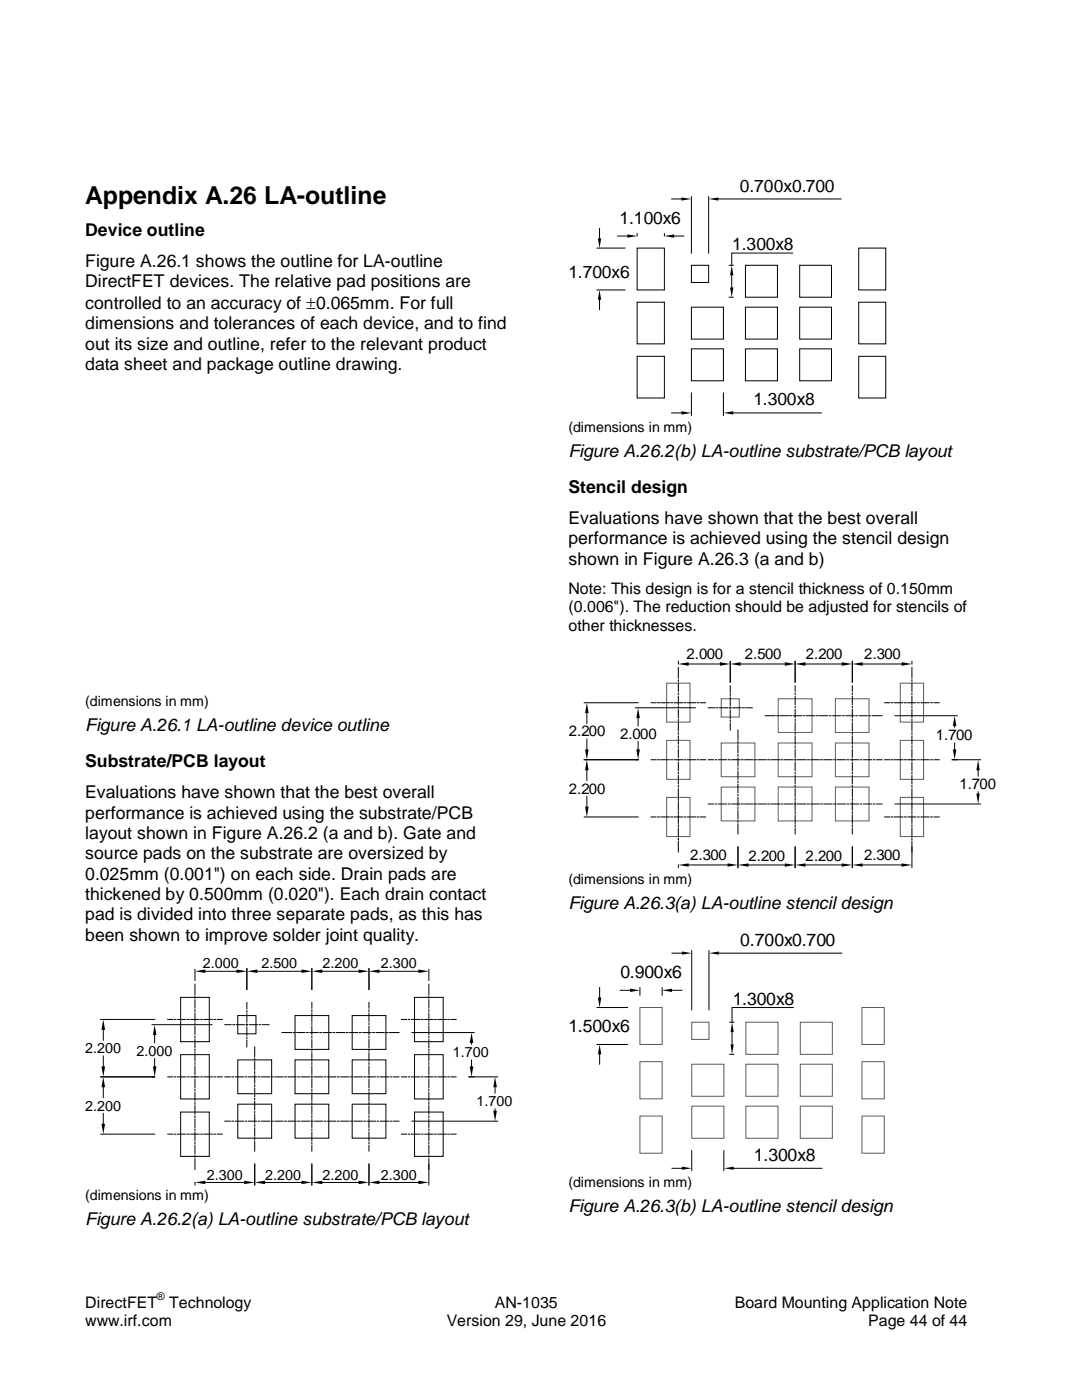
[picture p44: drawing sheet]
<svg xmlns="http://www.w3.org/2000/svg" width="216mm" height="279mm" viewBox="0 0 216 279" stroke-linecap="round" stroke-linejoin="round" font-family="sans-serif">
<defs><g id="words">
<text font-size="5" x="17" y="40.6">Appendix A.26 LA-outline</text>
<g font-size="3.5">
<text x="147.7" y="38.2">0.700x0.700</text>
<text x="17" y="47.1">Device outline</text>
<text x="123.7" y="44.6">1.100x6</text>
<text x="17" y="53.3">Figure A.26.1 shows the outline for LA-outline</text>
<text x="146.1" y="50">1.300x8</text>
<text x="17" y="57.4">DirectFET devices. The relative pad positions are</text>
<text x="113.4" y="55.4">1.700x6</text>
<text x="17" y="61.7">controlled to an accuracy of ±0.065mm. For full</text>
<text x="17" y="65.7">dimensions and tolerances of each device, and to find</text>
<text x="17" y="69.8">out its size and outline, refer to the relevant product</text>
<text x="17" y="73.8">data sheet and package outline drawing.</text>
<text x="150.4" y="80.9">1.300x8</text>
<text x="113.5" y="91.1">Figure A.26.2(b) LA-outline substrate/PCB layout</text>
<text x="113.5" y="98.4">Stencil design</text>
<text x="113.5" y="104.6">Evaluations have shown that the best overall</text>
<text x="113.5" y="108.6">performance is achieved using the stencil design</text>
<text x="113.5" y="112.7">shown in Figure A.26.3 (a and b)</text>
<text x="17" y="145.9">Figure A.26.1 LA-outline device outline</text>
<text x="17" y="153.1">Substrate/PCB layout</text>
<text x="17" y="159.3">Evaluations have shown that the best overall</text>
<text x="17" y="163.4">performance is achieved using the substrate/PCB</text>
<text x="17" y="167.4">layout shown in Figure A.26.2 (a and b). Gate and</text>
<text x="17" y="171.5">source pads on the substrate are oversized by</text>
<text x="17" y="175.6">0.025mm (0.001&quot;) on each side. Drain pads are</text>
<text x="17" y="179.6">thickened by 0.500mm (0.020&quot;). Each drain contact</text>
<text x="17" y="183.7">pad is divided into three separate pads, as this has</text>
<text x="113.5" y="181.4">Figure A.26.3(a) LA-outline stencil design</text>
<text x="17" y="187.8">been shown to improve solder joint quality.</text>
<text x="147.7" y="188.7">0.700x0.700</text>
<text x="123.8" y="195.2">0.900x6</text>
<text x="146.2" y="200.6">1.300x8</text>
<text x="113.4" y="206">1.500x6</text>
<text x="150.5" y="231.7">1.300x8</text>
<text x="17" y="244.5">Figure A.26.2(a) LA-outline substrate/PCB layout</text>
<text x="113.5" y="241.9">Figure A.26.3(b) LA-outline stencil design</text>
</g>
<g font-size="3.2">
<text x="113.5" y="118.6">Note: This design is for a stencil thickness of 0.150mm</text>
<text x="113.5" y="122.2">(0.006&quot;). The reduction should be adjusted for stencils of</text>
<text x="113.5" y="125.9">other thicknesses.</text>
<text x="17" y="261.1">DirectFET</text>
<text x="33.8" y="261.1">Technology</text>
<text x="98.8" y="261.1">AN-1035</text>
<text x="146.6" y="261.1">Board Mounting Application Note</text>
<text x="17" y="264.8">www.irf.com</text>
<text x="89.2" y="264.8">Version 29, June 2016</text>
<text x="173.3" y="264.8">Page 44 of 44</text>
</g>
<g font-size="3">
<text x="137" y="131.5">2.000</text>
<text x="148.7" y="131.5">2.500</text>
<text x="160.8" y="131.5">2.200</text>
<text x="172.5" y="131.5">2.300</text>
<text x="113.5" y="147">2.200</text>
<text x="123.8" y="147.5">2.000</text>
<text x="186.8" y="147.8">1.700</text>
<text x="113.5" y="158.4">2.200</text>
<text x="191.5" y="157.5">1.700</text>
<text x="137.7" y="171.8">2.300</text>
<text x="149.4" y="171.8">2.200</text>
<text x="160.8" y="171.8">2.200</text>
<text x="172.4" y="171.8">2.300</text>
</g>
<g font-size="2.9">
<text x="40.5" y="193.3">2.000</text>
<text x="52.2" y="193.3">2.500</text>
<text x="64.3" y="193.3">2.200</text>
<text x="76" y="193.3">2.300</text>
<text x="17" y="210.2">2.200</text>
<text x="27.3" y="210.8">2.000</text>
<text x="90.4" y="211">1.700</text>
<text x="17" y="221.7">2.200</text>
<text x="95.1" y="220.8">1.700</text>
<text x="41.3" y="235.6">2.300</text>
<text x="52.9" y="235.6">2.200</text>
<text x="64.3" y="235.6">2.200</text>
<text x="76" y="235.6">2.300</text>
</g>
<g font-size="2.8">
<text x="113.5" y="86.2">(dimensions in mm)</text>
<text x="17" y="141">(dimensions in mm)</text>
<text x="113.5" y="176.5">(dimensions in mm)</text>
<text x="17" y="239.5">(dimensions in mm)</text>
<text x="113.5" y="237">(dimensions in mm)</text>
</g>
<text font-size="2.1" x="31.3" y="259.5">®</text>
</g></defs>
<g fill="none" stroke="#000" stroke-width=".2">
<path d="M134 39.7h2M138 39.3v11.2M141.4 39.3v11.2M143.4 39.7h24.5M119.2 49.5h5.5M119.2 57.9h5.5M119.7 45.6v2M119.7 59.8v2M123.3 47.1h1.9M127.2 46.6v.5M127.2 49.5h5.4v8.4h-5.4zM132.6 46.6v.5"/>
<path d="M134.5 47.1h2M138 53h3.4v3.4h-3.4zM145.5 53h.8M145.5 59.3h.8M146 54.9v2.5M148.8 53h6.4v6.3h-6.4zM158.2 50.5h-12.2v2.5M159.6 53h6.3v6.3h-6.3zM171.4 49.5h5.4v8.4h-5.4zM127.2 60.3h5.4v8.3h-5.4zM127.2 71.1h5.4v8.3h-5.4zM138 78.4v4.5"/>
<path d="M138 61.3h6.4v6.4h-6.4zM138 69.6h6.4v6.4h-6.4zM144.4 78.4v4.5M148.8 61.3h6.4v6.4h-6.4zM148.8 69.6h6.4v6.4h-6.4zM159.6 61.3h6.3v6.4h-6.3zM159.6 69.6h6.3v6.4h-6.3zM171.4 71.1h5.4v8.3h-5.4zM171.4 60.3h5.4v8.3h-5.4zM134 82.4h2M146.3 82.4h17.6M135.4 139v1.6"/>
<path d="M135.4 138.3v.3M135.4 136.4v1.6M135.4 135.7v.3M135.4 133.2v2.1M135.4 132v.5M137.4 132.5h6.3M145.7 136.9v1.3M145.7 138.5v.3M145.7 139.1v1.7M145.7 132v4.2M147.8 132.5h8.8M158.7 139v1.6"/>
<path d="M158.7 138.3v.3M158.7 136.9v1.1M158.7 132v4.2M160.8 132.5h7.2M170.1 139v1.6M170.1 138.3v.3M170.1 136.9v1.1M170.1 132v4.2M172.2 132.5h7.7M182 139v1.6M182 135.7v.3M182 136.4v1.6"/>
<path d="M182 138.3v.3M182 133.2v2.1M182 132v.5M116.6 140.3h10.7M117.1 142.3v2.1M117.1 147.5v2.1M117.1 153.8v2M117.1 158.9v2.1M126.8 141.3h12M127.3 151.6h-10.7M127.3 143.3v1.6M127.3 148v1.6"/>
<path d="M129.9 151.6h1M129.9 140.3h1M131.3 151.6h.3M131.3 140.3h.3M131.9 151.6h1.7M131.9 140.3h1.7M133.9 151.6h.3M133.9 140.3h.3M134.5 151.6h1.7M134.5 140.3h1.7M135.4 159.4v.3M135.4 157.4v1.7"/>
<path d="M135.4 156.8v.3M135.4 154.8v1.6M135.4 154.2v.3M135.4 152.2v1.6M135.4 151.5v.3M135.4 149.5v1.7M135.4 148.9v.3M135.4 146.9v1.6M135.4 146.2v.4M135.4 144.3v1.6M135.4 143.6v.3M135.4 141.6v1.7"/>
<path d="M135.4 141v.3M136.5 151.6h.4M136.5 140.3h.4M137.2 151.6h1.6M137.2 140.3h1.6M139.2 151.6h.3M139.2 140.3h.3M139.8 151.6h1M139.8 140.3h1M141.4 151.6h1M141.4 141.3h1.2M142.8 151.6h.3"/>
<path d="M142.9 141.3h.4M143.4 151.6h1.6M143.6 141.3h1.7M145.4 151.6h.3M145.6 141.3h.3M145.7 141.1v.4M145.7 141.8v1.6M145.7 143.7v.4M145.7 144.4v1.3M146 151.6h1.7M146.2 141.3h1.7M147.3 159.2v1.6"/>
<path d="M147.3 158.5v.4M147.3 156.6v1.6M147.3 155.9v.3M147.3 153.9v1.7M147.3 153.3v.3M147.3 151.3v1.6M147.3 150.6v.3M147.3 148.7v1.6M147.3 148v.4M147.3 145.7v2M148 151.6h.3M148.2 141.3h.4"/>
<path d="M148.6 151.6h1.7M148.9 141.3h1.2M150.6 151.6h.4M151.3 151.6h1.6M152.7 142.9h2M153.2 151.6h.4M153.9 151.6h1.7M155 142.9h.4M155.7 142.9h1.6M155.9 151.6h.3M156.5 151.6h1.7M157.6 142.9h.4"/>
<path d="M158.3 142.9h1.7M158.5 151.6h.4M158.7 159.4v.3M158.7 157.4v1.7M158.7 156.8v.3M158.7 154.8v1.6M158.7 154.2v.3M158.7 152.2v1.6M158.7 151.5v.3M158.7 149.5v1.7M158.7 148.9v.3M158.7 146.9v1.6"/>
<path d="M158.7 146.2v.4M158.7 144.3v1.6M158.7 143.6v.3M158.7 141.6v1.7M158.7 141v.3M159.2 151.6h1.6M160.3 142.9h.3M160.9 142.9h1.7M161.1 151.6h.4M161.8 151.6h1.7M162.9 142.9h.4M163.6 142.9h1.6"/>
<path d="M163.8 151.6h.3M164.4 151.6h1.7M165.5 142.9h.3M166.2 142.9h1.6M166.4 151.6h.3M167.1 151.6h1.6M168.2 142.9h.3M168.8 142.9h1.7M169.1 151.6h.3M169.7 151.6h1.6M170.1 159.4v.3M170.1 157.4v1.7"/>
<path d="M170.1 156.8v.3M170.1 154.8v1.6M170.1 154.1v.4M170.1 152.2v1.6M170.1 151.5v.3M170.1 149.5v1.7M170.1 148.9v.3M170.1 146.9v1.6M170.1 146.2v.3M170.1 144.3v1.6M170.1 143.6v.3M170.1 141.6v1.7"/>
<path d="M170.1 141v.3M170.8 142.9h.3M171.5 142.9h1.6M171.7 151.6h.3M172.3 151.6h1.7M173.4 142.9h.3M174.1 142.9h1.9M174.3 151.6h.3M175 151.6h1M176.6 151.6h1M176.6 140.3h1M177.9 151.6h.3"/>
<path d="M177.9 140.3h.3M178.5 151.6h1.7M178.5 140.3h1.7M178.6 142.9h12.4M180.5 151.6h.4M180.5 140.3h.4M181.2 151.6h1.6M181.2 140.3h1.6M182 159.4v.3M182 156.8v.3M182 157.4v1.7M182 154.8v1.6"/>
<path d="M182 151.5v.3M182 152.2v1.6M182 154.2v.3M182 149.5v1.7M182 146.9v1.6M182 148.9v.3M182 143.6v.3M182 144.3v1.6M182 146.2v.4M182 141.6v1.7M182 141v.3M183.1 151.6h.3"/>
<path d="M183.1 140.3h.3M183.8 151.6h1.6M183.8 140.3h1.6M185.8 151.6h.3M185.8 140.3h.3M186.4 151.6h1M186.4 140.3h1M190 151.6h5.7M190.5 144.9v.2M190.5 148.3v1.3M195.2 153.8v1.1M195.2 158.1v.3"/>
<path d="M116.6 163.1h10.7M129.9 163.1h1M131.3 163.1h.3M131.9 163.1h1.7M133.9 163.1h.3M134.5 163.1h1.7M135.4 167.9v2.2M135.4 167.3v.3M135.4 165.3v1.7M135.4 164.7v.3M135.4 162.7v1.6M135.4 162v.4"/>
<path d="M135.4 160v1.7M135.4 172.6v.6M136.5 163.1h.4M137.2 163.1h1.6M137.4 172.6h7.8M139.2 163.1h.3M139.8 163.1h1M141.4 160.5h1M142.8 160.5h.3M143.4 160.5h1.6M145.4 160.5h.3M146.1 160.5h1.6"/>
<path d="M147.3 169v4.2M147.3 164.5v2M147.3 163.8v.3M147.3 161.8v1.7M147.3 161.2v.3M148 160.5h.3M148.6 160.5h1.7M149.4 172.6h7.2M150.6 160.5h.4M151.3 160.5h1.6M153.2 160.5h.4M153.9 160.5h1.7"/>
<path d="M155.9 160.5h.3M156.5 160.5h1.7M158.5 160.5h.4M158.7 165.3v1.2M158.7 164.7v.3M158.7 162.7v1.6M158.7 162v.4M158.7 160v1.7M158.7 169v4.2M159.2 160.5h1.6M160.8 172.6h7.2M161.2 160.5h.3"/>
<path d="M161.8 160.5h1.7M163.8 160.5h.3M164.4 160.5h1.7M166.4 160.5h.3M167.1 160.5h1.6M169.1 160.5h.3M169.7 160.5h1.6M170.1 165.3v1.2M170.1 164.6v.4M170.1 162.7v1.6M170.1 162v.4M170.1 160v1.7"/>
<path d="M170.1 169v4.2M171.7 160.5h.3M172.2 172.6h7.7M172.3 160.5h1.7M174.3 160.5h.3M175 160.5h1M176.6 163.1h1M177.9 163.1h.3M178.5 163.1h1.7M178.6 160.5h17.1M180.5 163.1h.4M181.2 163.1h1.6"/>
<path d="M182 167.3v.3M182 167.9v5.3M182 164.7v.3M182 165.3v1.7M182 162.7v1.6M182 160v1.7M182 162v.4M183.1 163.1h.3M183.8 163.1h1.6M185.8 163.1h.3M186.4 163.1h1M36.1 199.1h5.7v8.8h-5.7z"/>
<path d="M38.9 193.5v2.2M38.9 196.5v2.1M38.9 198.9v.3M38.9 199.6v1.6M41 193.9h6.2M49.3 193.3v4.2M51.4 193.9h8.8M62.2 193.3v4.2M64.3 193.9h7.3M73.6 193.3v4.2M75.7 193.9h7.8M82.7 199.1h5.7v8.8h-5.7z"/>
<path d="M85.6 193.5v2.2M85.6 196.5v2.1M85.6 198.9v.3M85.6 199.6v1.6M119.7 197.1v2M123.8 197.7h1.9M127.7 197.2v1.4M132.2 197.2v1.4M134.1 190.3h2M134.1 197.7h2M138.1 189.7v11.9M141.5 189.7v11.9"/>
<path d="M143.5 190.3h24.5M20.1 214.9h10.8M20.1 203.5h10.8M20.6 205.6v2M20.6 210.8v2.1M20.6 217v2.1M30.3 204.5h12M30.9 206.6v1.5M30.9 211.3v1.6M33.5 214.9h1M33.5 203.5h1M34.8 214.9h.3"/>
<path d="M34.8 203.5h.3M35.4 214.9h1.7M35.4 203.5h1.7M36.1 210.5h5.7v8.9h-5.7zM37.4 214.9h.4M37.4 203.5h.4M38.1 214.9h1.6M38.1 203.5h1.6M38.9 201.6v.3M38.9 202.2v1.7M38.9 204.2v.3M38.9 204.9v1.6"/>
<path d="M38.9 206.8v.4M38.9 207.5v1.7M38.9 209.5v.3M38.9 210.2v1.6M38.9 212.1v.4M38.9 212.8v1.6M38.9 214.8v.3M38.9 215.4v1.7M38.9 217.4v.4M38.9 218.1v1.6M40.1 214.9h.3M40.1 203.5h.3"/>
<path d="M40.7 214.9h1.7M40.7 203.5h1.7M42.7 214.9h.3M42.7 203.5h.3M43.4 214.9h1M43.4 203.5h1M44.9 214.9h1M44.9 204.5h1.2M46.3 214.9h.3M46.5 204.5h.3M46.9 214.9h1.7M47.1 204.5h1.7"/>
<path d="M47.5 202.7h3.6v3.6h-3.6zM47.5 211.6h6.7v6.7h-6.7zM48.9 214.9h.3M49.1 204.5h.3M49.3 200.1v1.3M49.3 201.7v.4M49.3 202.4v1.6M49.3 204.4v.3M49.3 205v1.7M49.3 207v.3M49.3 207.7v1.3M49.6 214.9h1.6"/>
<path d="M49.8 204.5h1.6M50.8 209v1.9M50.8 211.3v.3M50.8 211.9v1.7M50.8 213.9v.3M50.8 214.6v1.6M50.8 216.5v.4M50.8 217.2v1.7M50.8 219.2v.3M50.8 219.8v1.7M51.5 214.9h.4M51.7 204.5h.4"/>
<path d="M52.2 214.9h1.7M52.4 204.5h1.3M54.2 214.9h.3M54.8 214.9h1.7M56.3 206.1h1.9M56.8 214.9h.4M57.5 214.9h1.6M58.6 206.1h.3M58.9 211.6h6.7v6.7h-6.7zM58.9 202.7h6.7v6.8h-6.7zM59.2 206.1h1.7M59.4 214.9h.4"/>
<path d="M60.1 214.9h1.6M61.2 206.1h.3M61.9 206.1h1.6M62.1 214.9h.3M62.2 200.1v1.1M62.2 201.6v.3M62.2 202.2v1.7M62.2 204.2v.3M62.2 204.9v1.6M62.2 206.8v.4M62.2 207.5v1.7M62.2 209.5v.3"/>
<path d="M62.2 210.2v1.6M62.2 212.1v.4M62.2 212.8v1.6M62.2 214.8v.3M62.2 215.4v1.7M62.2 217.4v.4M62.2 218.1v1.6M62.7 214.9h1.7M63.8 206.1h.4M64.5 206.1h1.6M64.7 214.9h.3M65.4 214.9h1.6"/>
<path d="M66.5 206.1h.3M67.1 206.1h1.7M67.3 214.9h.4M68 214.9h1.7M69.1 206.1h.3M69.8 206.1h1.6M70 214.9h.3M70.3 211.6h6.7v6.7h-6.7zM70.3 202.7h6.7v6.8h-6.7zM70.6 214.9h1.7M71.7 206.1h.4M72.4 206.1h1.7"/>
<path d="M72.6 214.9h.4M73.3 214.9h1.6M73.6 200.1v1.1M73.6 201.6v.3M73.6 202.2v1.7M73.6 204.2v.3M73.6 204.9v1.6M73.6 206.8v.4M73.6 207.5v1.7M73.6 209.5v.3M73.6 210.2v1.6M73.6 212.1v.4"/>
<path d="M73.6 212.8v1.6M73.6 214.8v.3M73.6 215.4v1.7M73.6 217.4v.4M73.6 218.1v1.6M74.4 206.1h.3M75 206.1h1.7M75.3 214.9h.3M75.9 214.9h1.7M77 206.1h.3M77.6 206.1h2M77.9 214.9h.3"/>
<path d="M78.6 214.9h1M80.1 214.9h1M80.1 203.5h1M81.5 214.9h.3M81.5 203.5h.3M82.1 214.9h1.7M82.1 203.5h1.7M82.2 206.1h12.4M82.7 210.5h5.7v8.9h-5.7zM84.1 214.9h.3M84.1 203.5h.3M84.8 214.9h1.6"/>
<path d="M84.8 203.5h1.6M85.6 201.6v.3M85.6 202.2v1.7M85.6 204.2v.3M85.6 204.9v1.6M85.6 206.8v.4M85.6 207.5v1.7M85.6 209.5v.3M85.6 210.2v1.6M85.6 212.1v.4M85.6 212.8v1.6M85.6 214.8v.3"/>
<path d="M85.6 215.4v1.7M85.6 217.4v.4M85.6 218.1v1.6M86.7 214.9h.4M86.7 203.5h.4M87.4 214.9h1.7M87.4 203.5h1.7M89.4 214.9h.3M89.4 203.5h.3M90 214.9h1M90 203.5h1M93.6 214.9h5.7"/>
<path d="M94.1 208.2v.2M94.1 211.6v1.3M98.8 217v1.2M119.2 201.1h6M119.2 208.5h6M119.7 210.4v2M145.6 210.4h.8M145.6 204h.8M146.1 206v2.5M158.3 201.1h-12.2v2.9M20.1 226.4h10.8M20.6 222.2v2.1"/>
<path d="M33.5 226.4h1M34.8 226.4h.3M35.4 226.4h1.7M36.1 222h5.7v8.8h-5.7zM37.4 226.4h.4M38.1 226.4h1.6M38.9 220.1v.3M38.9 220.7v1.7M38.9 222.7v.3M38.9 223.4v1.6M38.9 225.4v.3M38.9 226v1.6"/>
<path d="M38.9 228v.3M38.9 228.6v1.7M38.9 230.6v.4M38.9 231.3v2.1M38.9 236v.5M40.1 226.4h.3M40.7 226.4h1.7M41 236h7.7M42.7 226.4h.3M43.4 226.4h1M44.9 223.8h1M46.3 223.8h.3"/>
<path d="M46.9 223.8h1.7M47.5 220.4h6.7v6.8h-6.7zM48.9 223.8h.3M49.6 223.8h1.6M50.8 221.8v.4M50.8 222.5v1.6M50.8 224.5v.3M50.8 225.1v1.7M50.8 227.1v.4M50.8 227.8v2M50.8 232.4v4.1M51.5 223.8h.4"/>
<path d="M52.2 223.8h1.7M52.9 236h7.3M54.2 223.8h.3M54.8 223.8h1.7M56.8 223.8h.4M57.5 223.8h1.6M58.9 220.4h6.7v6.8h-6.7zM59.4 223.8h.4M60.1 223.8h1.6M62.1 223.8h.3M62.2 220.1v.3M62.2 220.7v1.7"/>
<path d="M62.2 222.7v.3M62.2 223.4v1.6M62.2 225.4v.3M62.2 226v1.6M62.2 228v.3M62.2 228.6v1.2M62.2 232.4v4.1M62.7 223.8h1.7M64.3 236h7.3M64.7 223.8h.3M65.4 223.8h1.6M67.3 223.8h.4"/>
<path d="M68 223.8h1.7M70 223.8h.3M70.3 220.4h6.7v6.8h-6.7zM70.6 223.8h1.7M72.6 223.8h.4M73.3 223.8h1.6M73.6 220.1v.3M73.6 220.7v1.7M73.6 222.7v.3M73.6 223.4v1.6M73.6 225.4v.3M73.6 226v1.6"/>
<path d="M73.6 228v.3M73.6 228.6v1.2M73.6 232.4v4.1M75.3 223.8h.3M75.7 236h7.8M75.9 223.8h1.7M77.9 223.8h.3M78.6 223.8h1M80.1 226.4h1M81.5 226.4h.3M82.1 226.4h1.7M82.2 223.8h17.1"/>
<path d="M82.7 222h5.7v8.8h-5.7zM84.1 226.4h.3M84.8 226.4h1.6M85.6 220.1v.3M85.6 220.7v1.7M85.6 222.7v.3M85.6 223.4v1.6M85.6 225.4v.3M85.6 226v1.6M85.6 228v.3M85.6 228.6v1.7M85.6 230.6v.4"/>
<path d="M85.6 231.3v5.2M86.7 226.4h.4M87.4 226.4h1.7M89.4 226.4h.3M90 226.4h1M98.8 221.3v.4M134.1 233.2h2M138.1 229.7v4M144.5 229.7v4M146.4 233.2h17.6"/>
</g>
<g fill="#000">
<path d="M136 39.4l2 .3-2 .3zM141.4 39.7l2-.3v.6zM119.3 47.6h.7l-.3 1.9zM119.7 57.9l.3 1.9h-.7zM125.2 46.8l2 .3-2 .3zM132.6 47.1l1.9-.3v.6zM145.7 57.4h.7l-.4 1.9zM146 53l.4 1.9h-.7zM136 82.1l2 .3-2 .4zM144.4 82.4l1.9-.3v.7zM135.4 132.5l2-.3v.7zM143.7 132.2l2 .3-2 .4z"/>
<path d="M145.7 132.5l2.1-.3v.7zM156.6 132.2l2.1 .3-2.1 .4zM158.7 132.5l2.1-.3v.7zM168 132.2l2.1 .3-2.1 .4zM170.1 132.5l2.1-.3v.7zM179.9 132.2l2.1 .3-2.1 .4zM117.1 140.3l.4 2h-.7zM116.8 149.6h.7l-.4 2zM117.1 151.6l.4 2.2h-.7zM127.3 141.3l.4 2h-.7zM127 149.6h.7l-.4 2zM190.5 142.9l.4 2h-.7z"/>
<path d="M190.2 149.6h.7l-.4 2zM195.2 151.6l.3 2.2h-.6zM194.9 158.4h.6l-.3 2.1zM116.8 161h.7l-.4 2.1zM135.4 172.6l2-.3v.7zM145.2 172.3l2.1 .3-2.1 .4zM147.3 172.6l2.1-.3v.7zM156.6 172.3l2.1 .3-2.1 .4zM158.7 172.6l2.1-.3v.7zM168 172.3l2.1 .3-2.1 .4zM170.1 172.6l2.1-.3v.7zM179.9 172.3l2.1 .3-2.1 .4z"/>
<path d="M38.9 193.9l2.1-.4v.7zM47.2 193.5l2.1 .4-2.1 .3zM49.3 193.9l2.1-.4v.7zM60.2 193.5l2 .4-2 .3zM62.2 193.9l2.1-.4v.7zM71.6 193.5l2 .4-2 .3zM73.6 193.9l2.1-.4v.7zM83.5 193.5l2.1 .4-2.1 .3zM119.3 199.1h.7l-.3 2zM125.7 197.3l2 .4-2 .3zM132.2 197.7l1.9-.4v.7zM136.1 189.9l2 .4-2 .2z"/>
<path d="M141.5 190.3l2-.4v.6zM20.6 203.5l.4 2.1h-.7zM20.3 212.9h.7l-.4 2zM20.6 214.9l.4 2.1h-.7zM30.9 204.5l.3 2.1h-.7zM30.5 212.9h.7l-.3 2zM94.1 206.1l.4 2.1h-.8zM93.7 212.9h.8l-.4 2zM98.8 214.9l.4 2.1h-.8zM119.7 208.5l.3 1.9h-.7zM145.8 208.5h.6l-.3 1.9zM146.1 204l.3 2h-.6z"/>
<path d="M20.3 224.3h.7l-.4 2.1zM38.9 236l2.1-.3v.7zM48.7 235.7l2.1 .3-2.1 .4zM50.8 236l2.1-.3v.7zM60.2 235.7l2 .3-2 .4zM62.2 236l2.1-.3v.7zM71.6 235.7l2 .3-2 .4zM73.6 236l2.1-.3v.7zM83.5 235.7l2.1 .3-2.1 .4zM98.4 221.7h.8l-.4 2.1zM136.1 232.9l2 .3-2 .3zM144.5 233.2l1.9-.3v.6z"/>
</g>
<g fill="none" stroke="#5b5b5b" stroke-width=".2">
<path d="M133.1 136.4h4.6v7.7h-4.6zM143.9 139.5h3.6v3.6h-3.6zM155.3 139.5h6.8v6.7h-6.8zM166.7 139.5h6.7v6.7h-6.7zM179.7 136.4h4.6v7.7h-4.6zM133.1 147.8h4.6v7.8h-4.6zM133.1 159.2h4.6v7.8h-4.6zM143.9 148.3h6.8v6.7h-6.8zM143.9 157.1h6.8v6.8h-6.8zM155.3 148.3h6.8v6.7h-6.8zM155.3 157.1h6.8v6.8h-6.8zM166.7 148.3h6.7v6.7h-6.7z"/>
<path d="M166.7 157.1h6.7v6.8h-6.7zM179.7 159.2h4.6v7.8h-4.6zM179.7 147.8h4.6v7.8h-4.6zM127.7 211.9h4.5v7.4h-4.5zM127.7 201.1h4.5v7.4h-4.5zM138.1 212.4h6.4v6.4h-6.4zM138.1 204h3.4v3.5h-3.4zM148.9 204h6.4v6.4h-6.4zM148.9 212.4h6.4v6.4h-6.4zM159.7 204h6.4v6.4h-6.4zM159.7 212.4h6.4v6.4h-6.4zM172 201.1h4.5v7.4h-4.5z"/>
<path d="M172 211.9h4.5v7.4h-4.5zM127.7 222.8h4.5v7.4h-4.5zM138.1 220.8h6.4v6.4h-6.4zM148.9 220.8h6.4v6.4h-6.4zM159.7 220.8h6.4v6.4h-6.4zM172 222.8h4.5v7.4h-4.5z"/>
</g>
<use href="#words"/>
</svg>
